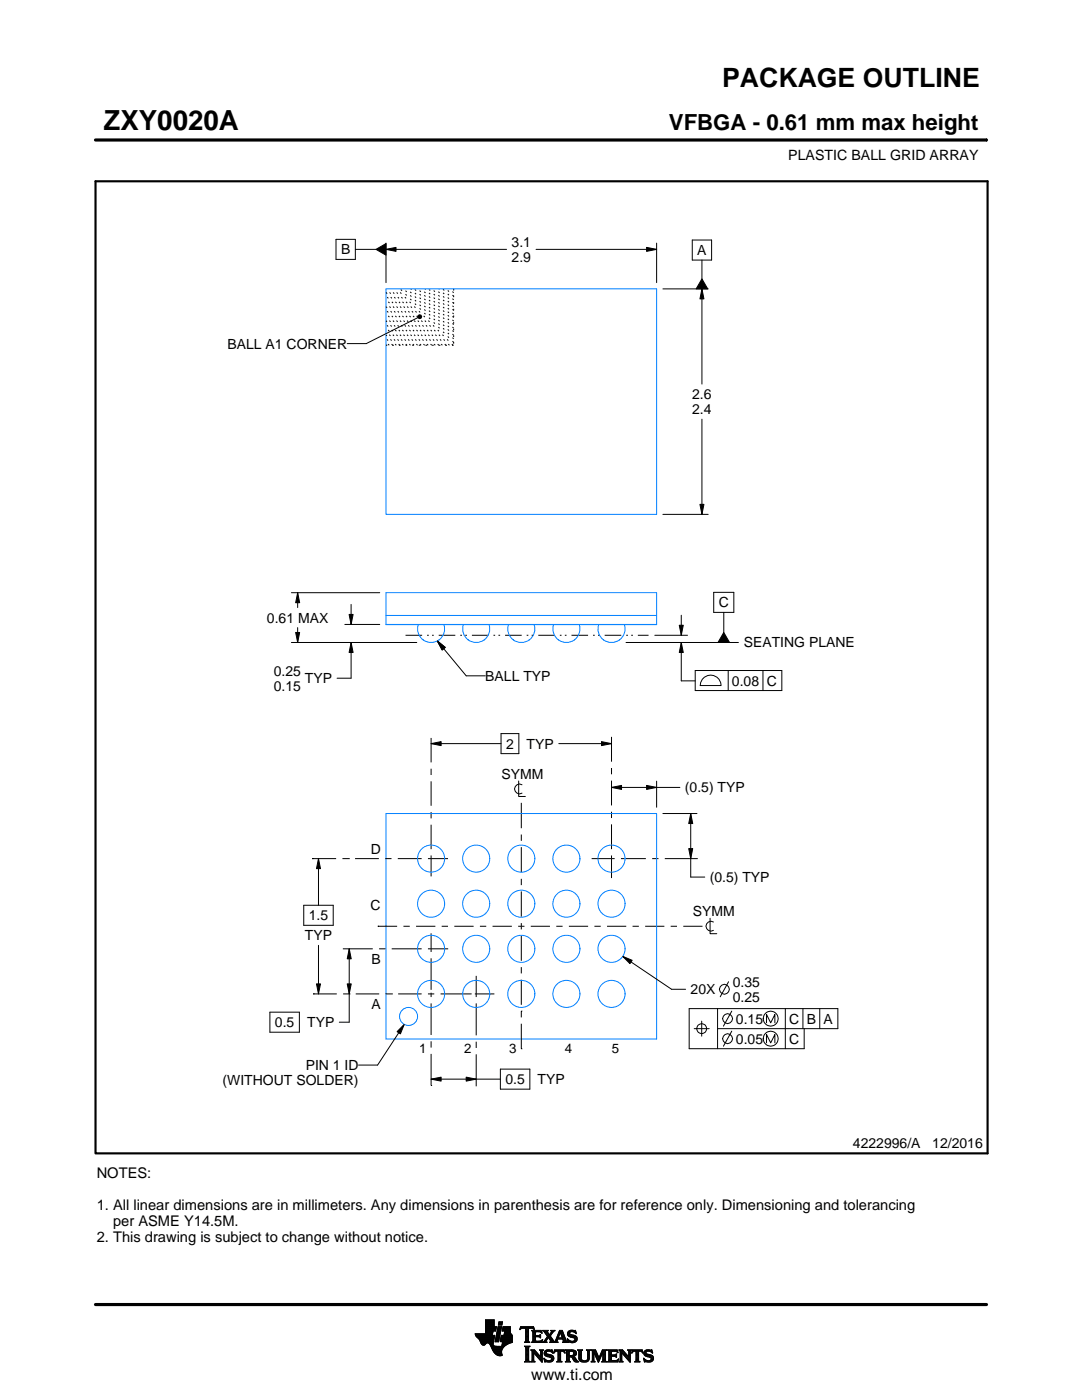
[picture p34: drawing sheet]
<svg xmlns="http://www.w3.org/2000/svg" width="216mm" height="279mm" viewBox="0 0 216 279" stroke-linecap="round" stroke-linejoin="round" font-family="sans-serif">
<defs><g id="words">
<text font-size="5.5" x="20.6" y="26">ZXY0020A</text>
<text font-size="5.3" x="144.1" y="17.4">PACKAGE OUTLINE</text>
<text font-size="4.4" x="133.5" y="26">VFBGA - 0.61 mm max height</text>
<text font-size="3.2" x="106" y="275.3">www.ti.com</text>
<g font-size="2.9">
<text x="19.3" y="235.2">NOTES:</text>
<text x="19.3" y="241.5">1. All linear dimensions are in millimeters. Any dimensions in parenthesis are for reference only. Dimensioning and tolerancing</text>
<text x="22.6" y="244.6">per ASME Y14.5M.</text>
<text x="19.3" y="247.8">2. This drawing is subject to change without notice.</text>
</g>
<g font-size="2.8">
<text x="157.3" y="32">PLASTIC BALL GRID ARRAY</text>
<text x="68" y="50.8">B</text>
<text x="102.1" y="49.3">3.1</text>
<text x="102.1" y="52.3">2.9</text>
<text x="139.1" y="50.9">A</text>
<text x="45.4" y="69.6">BALL A1 CORNER</text>
<text x="138.1" y="79.7">2.6</text>
<text x="138.1" y="82.7">2.4</text>
<text x="53.3" y="124.3">0.61 MAX</text>
<text x="143.4" y="121.2">C</text>
<text x="148.4" y="129.1">SEATING PLANE</text>
<text x="54.6" y="134.9">0.25</text>
<text x="54.6" y="137.9">0.15</text>
<text x="60.8" y="136.3">TYP</text>
<text x="96.8" y="135.9">BALL TYP</text>
<text x="146.1" y="136.8">0.08 C</text>
<text x="101" y="149.4">2</text>
<text x="105.1" y="149.4">TYP</text>
<text x="100.1" y="155.5">SYMM</text>
<text x="136.7" y="158.1">(0.5) TYP</text>
<text x="74" y="170.5">D</text>
<text x="141.6" y="176">(0.5) TYP</text>
<text x="61.6" y="183.7">1.5</text>
<text x="73.9" y="181.7">C</text>
<text x="138.3" y="182.8">SYMM</text>
<text x="60.8" y="187.7">TYP</text>
<text x="74.1" y="192.4">B</text>
<text x="146.2" y="196.9">0.35</text>
<text x="74.1" y="201.4">A</text>
<text x="137.8" y="198.4">20X</text>
<text x="146.2" y="199.9">0.25</text>
<text x="54.9" y="205">0.5</text>
<text x="61.3" y="205">TYP</text>
<text x="146.8" y="204.3">0.15</text>
<text x="146.8" y="208.3">0.05</text>
<text x="157.5" y="204.3">C B A</text>
<text x="157.5" y="208.3">C</text>
<text x="61" y="213.6">PIN 1 ID</text>
<text x="44.4" y="216.6">(WITHOUT SOLDER)</text>
<text x="100.8" y="216.4">0.5</text>
<text x="107.3" y="216.4">TYP</text>
<text x="170.2" y="229.2">4222996/A</text>
<text x="186" y="229.2">12/2016</text>
</g>
<g font-size="2.7">
<text x="83.6" y="210.2">1</text>
<text x="92.6" y="210.2">2</text>
<text x="101.6" y="210.2">3</text>
<text x="112.7" y="210.2">4</text>
<text x="122.1" y="210.2">5</text>
</g>
<text font-size=".3" x="102.7" y="28">SCALE 4.800</text>
</g></defs>
<g fill="none" stroke="#000" stroke-width=".2">
<path d="M19.1 27.9h177.7M196.8 27.7v.5M67 47.8h3.9v4h-3.9zM70.9 49.8h4.1M75 49.8l2-1.2v2.3zM77 49.8l2-.4v.8zM77 48.5v7.9M77 49.8h24.1M107 49.8h24M129 49.4l2 .4-2 .4zM131 48.5v7.9M132.3 57.7h9"/>
<path d="M138.1 47.9h3.9v4h-3.9zM140.1 57.7l.4 2h-.8zM140.1 51.9v3.8M140.1 57.7v19M140.1 55.7l1.1 2h-2.3zM83.4 63l.3-.2 .3 .1 .1 .3-.1 .3-.3 .1-.3-.2zM83.4 63.4l-10.3 5.2h-3.8M140.1 83.7v19M58.1 118.3h17.7M59.4 118.3l.4 2h-.8zM59.4 118.3v3M132.3 102.7h9"/>
<path d="M139.7 100.7h.8l-.4 2zM142.4 118.2h4v4h-4zM58.1 128.2h25.1M59 126.2h.8l-.4 2zM59.4 125.3v2.9M68.8 124.6h7M69.7 122.6h.8l-.4 2zM70.1 128.2l.4 2h-.8zM70.1 120.6v4M70.1 128.2v7.2h-2.8M87.3 127.9l1.5 1.3-.6 .5zM87.3 127.9l5.7 7h3.8"/>
<path d="M124.9 128.2h22.4M130.7 126.8h6.5M135.5 124.8h.8l-.4 2zM135.9 128.2l.4 2h-.8zM135.9 128.2v7.7h2.8M135.9 122.8v4M138.7 133.8h17.3v4h-17.3zM140.1 135.6a2.08 2.08 0 0 1 2.4-.8 2.08 2.08 0 0 1 1.4 2h-4.2l.1-.6zM144.4 122.2v4M144.4 126.2l1.2 2h-2.3zM145.3 133.8v4M152.2 133.8v4"/>
<path d="M86 148.4l2-.4v.8zM86 147.3v4.9M86 153.4v1.3M86 155.9v4.9M86 148.4h14M100 146.4h3.5v4h-3.5zM103.5 155.9v3.1h1.3M104.2 156.6a.98 .98 0 0 0-1.5 .9 .98 .98 0 0 0 1.5 .8M111.5 148.4h10.5M120 148l2 .4-2 .4zM122 157.1l2-.4v.8zM122 147.1v4.9"/>
<path d="M122 153.3v1.2M122 155.8v4.9M122 157.1h13.7M129 156.7l2 .4-2 .4zM131 155.9v5.2M62.3 171.4h.1M62.3 171.4h4.8M63.5 171.4l.4 2h-.8zM63.5 171.4v9.3M68.3 171.4h1.3M69.6 171.4h.1M70.8 171.4h4.8"/>
<path d="M76.9 171.4h1.2M79.4 171.4h4.7M85.4 171.4h4M86 162.1v1.2M86 164.6v4.9M86 170.7v4.2M104 160.2v5.1M104 166.5v1.3M104 169.1v5M104 175.4v1.2M104 177.9v5.1M118.1 171.4h4.5"/>
<path d="M122 162v1.3M122 164.5v5M122 170.7v4.5M123.9 171.4h5M130.1 171.4h1.3M132.3 162.4h6.8M132.7 171.4h6.5M137.4 169.4h.8l-.4 2zM137.8 162.4l.4 2h-.8zM137.8 162.4v12.6h2.8M60.6 180.7h5.9v4h-5.9zM62.5 198.4h.1"/>
<path d="M62.5 198.4h4.7M63.1 196.4h.8l-.4 2zM63.5 188.7v9.7M68.4 189.4h6M68.5 198.4h1.2M69.3 196.4h.8l-.4 2zM69.7 189.4l.4 2h-.8zM69.7 189.4v14.6h-2M69.7 198.4h.1M71 198.4h4.7M75.4 184.9h.1M75.4 184.9h3.8"/>
<path d="M75.6 189.4h1.3M76.9 198.4h1.3M78.2 189.4h5.9M78.2 198.4h.1M79.4 198.4h4.7M80.5 184.9h1.3M83 184.9h3.9M85.4 198.4h1.2M85.4 189.4h4M86 186.3v3.7M86 191.2v6.3M86 198.1v.9"/>
<path d="M87.9 198.4h6.2M88.1 184.9h1.3M90.6 184.9h3.9M94.7 198.4h3.9M95 194.8v4.2M95.8 184.9h1.2M98.3 184.9h3.8M103.4 184.9h1.2M104 184.2v1.3M104 186.7v5M104 193v1.3M104 195.5v5"/>
<path d="M105.9 184.9h3.8M111 184.9h1.3M113.5 184.9h3.9M118.6 184.9h1.3M121.1 184.9h3.9M124.3 190.9l1.8 .8-.4 .6zM124.3 190.9l9.7 6.5h2.8M126.2 184.9h1.3M128.7 184.9h3.9M133.8 184.9h1.3M136.3 184.9h3.9M141.7 183.3v3h1.3"/>
<path d="M142.4 184a.98 .98 0 0 0-1.5 .8 .98 .98 0 0 0 1.5 .9M145.4 195.9l-1.7 3M53.9 202h5.8v4h-5.8zM80.7 204.4l-.8 1.9-.7-.4zM80.7 204.4l-5.4 8.2h-3.8M86 215.4l2-.4v.8zM86 216.6h.1M86 200.2v6.4M86 207.8v1.3M86 210.3v6.3M86 215.4h13.8M93 215l2 .4-2 .4z"/>
<path d="M95 200.2v6.4M95 207.9v1.2M95 210.4v6.4M99.8 213.4h5.9v4h-5.9zM104 201.8h.1M104 209.3h.1M104 201.8v1.2M104 204.3v5M138.5 205.3h3M140 203.8v3M143.2 205.3h24v-4h-29.7v8h23v-4M143.2 201.3v8"/>
<path d="M146 201.8l-1.7 3M146 205.8l-1.7 3M153 204.1v-1.6l.8 1.6 .8-1.6v1.6M153 208.1v-1.6l.8 1.6 .8-1.6v1.6M156.7 201.3v8M160.2 201.3v4M163.6 201.3v4M94.8 266.2h3.5M94.8 266.3h3.5M94.9 266.4h3.3M94.9 266.5h3.8l-.2 1.2M94.9 266.5h3.8"/>
<path d="M95 266.6h3.7M95 266.7h3.7M95.1 266.8h3.6M95.2 266.9h3.4M95.3 267h3.3M95.4 267.1h3.2M95.5 267.2h3.1M95.6 267.3h3M95.7 267.4h2.8M95.7 267.5h2.8M95.8 267.6h2.7M95.8 267.7h2.7"/>
<path d="M95.9 267.8h2.6M95.9 267.9h2.5M95.9 268h2.5M96 268h1.1M96 268.1h1M96.1 268.2h.8M96.1 268.3h.7M96.2 268.4h.6M96.3 268.4h.4M96.9 266.1h1.4M96.9 266h1.4M96.9 265.9h1.4"/>
<path d="M96.9 265.8h1.5M96.9 265.7h1.5M96.9 264.7l2.2 .1-.2 .9h-.5l-.2 .8M96.9 265.6h2M96.9 265.5h2M96.9 265.4h2M96.9 265.3h2.1M96.9 265.2h2.1M96.9 265.1h2.1M96.9 265h2.1M96.9 264.9h2.1M96.9 264.8h2.2"/>
<path d="M96.9 264.6h1.7M96.9 264.5h1.7M96.9 264.4h1.7M96.9 264.3h1.7M96.9 264.2h1.7M96.9 264.1h1.7M96.9 264h1.7M96.9 263.9h1.7M96.9 263.8h1.7M96.9 263.7h1.7M96.9 263.6h1.7M96.9 263.5h1.7"/>
<path d="M96.9 263.4h1.7M97.5 268h.9M97.6 268.1h.8M97.7 268.2h.7M97.7 268.3h.7M97.8 268.4h.6M97.9 268.5h.6M97.9 268.6h.7M98 268.7h1.1M98 268.8h2.6M98 268.8h2.5M98.1 268.9h2.3"/>
<path d="M98.1 269h2.3M98.1 269.1h2.2M98.2 269.2h2.1M98.2 269.2h2M98.2 269.3h2M98.3 269.4h1.9M98.3 269.5h1.8M98.4 269.6h1.7M98.4 268v.4l.3 .2 2 .1M98.5 269.7h1.6M98.5 267.7l-.1 .3M98.5 269.8h1.6"/>
<path d="M98.6 269.9h1.5M98.6 264.8v-1.4h-1.7v2.8h-2.1l.1 .3 .7 .8 .7 1.1 .3 .1 .6-.5 .4 .1 1 1.8 .8 .6h.8l-.1-1 .8-1M98.6 270h1.5M98.7 270h1.4M98.8 270.1h1.3M98.8 267.7h.7M98.8 267.6h.7M98.8 267.5h.7M98.9 270.2h1.2M98.9 267.4h.7M98.9 267.3h.7M98.9 267.2h.7"/>
<path d="M98.9 267.1h.7M98.9 267h.7M98.9 270.3h1.3M99 266.9h.6M99 266.9h.7M99 266.8h.7M99 266.7h.7M99 266.6h.7M99 266.5h.7M99.1 270.4h1.1M99.1 266.4h.7M99.1 266.3h.7"/>
<path d="M99.1 266.2h.7M99.1 266.1h.7M99.1 266h.7M99.2 265.9h.7M99.2 265.8h.7M99.2 270.4h1M99.2 265.7h.7M99.2 265.6h.7M99.2 265.5h.7M99.3 265.4h.6M99.3 265.4h.7M99.3 265.3h.7"/>
<path d="M99.3 265.2h.7M99.3 265.1h.7M99.3 265h.7M99.4 270.5h.8M99.4 264.9h.7M99.4 264.8h.7M99.4 264.8h.7l-.6 3h-.7zM99.4 264.5l.2-.7h.7l-.2 .7h-.7M99.5 264.4h.6M99.5 264.3h.7M99.5 264.2h.7M99.5 264.1h.7"/>
<path d="M99.5 264h.7M99.5 263.9h.7M99.6 263.8h.7M99.8 270.6h.1M99.8 267.7h2.4M99.8 267.6h2.4M99.8 267.5h2.4M99.9 267.4h2.3M99.9 267.3h2.3M99.9 267.2h2.3M99.9 267.1h2.3M99.9 267h2.3"/>
<path d="M99.9 266.9h2.3M100 266.9h2.2M100 266.8h2.2M100 266.7h2.2M100 266.6h2.2M100 266.5h2.2M100.1 268.6h.7M100.2 268.5h.7M100.2 268.4h.8M100.2 268.4h.9M100.2 268.3h1M100.2 268.2h1.2"/>
<path d="M100.2 265.6h1.6M100.2 268.1h1.4M100.2 265.5h1.6M100.2 268h1.6M100.3 265.4h1.5M100.3 268h1.7M100.3 267.9h1.9M100.3 265.3h1.5M100.3 267.8h1.9M100.3 265.2h1.5M100.3 265.1h1.5M100.3 265h1.5"/>
<path d="M100.4 264.9h1.4M100.4 264.8h1.4M100.6 266.5l.1-.8h-.5l.2-.9h1.4l.1 1.1 .3 .6v1.4l-1.3 .6M100.6 266.4h1.5M100.6 266.3h1.4M100.6 266.2h1.4M100.6 266.1h1.3M100.7 266h1.2M100.7 265.9h1.2M100.7 265.8h1.1M100.7 265.7h1.1M102.2 266.5h-2.2l-.2 1.1 .5 .2-.2 .9"/>
<path d="M103.7 265.3h.1M103.8 265.2h.2M103.8 265h2.8M103.8 264.9h2.7M103.9 264.8h2.6M104.7 267.8h1M104.7 271.8h1.1M104.7 268.7h1M104.8 267.7h.7M104.8 271.7h.8M104.9 265.2h.6M104.9 268.9h.6"/>
<path d="M104.9 267.6h.6M104.9 267.5l-.2 .3M104.9 267.5h.6M104.9 267.4h.6M104.9 267.3h.6M104.9 267.2h.6M104.9 267.1h.6M104.9 267h.6M104.9 266.8h.6M104.9 266.7h.6M104.9 266.6h.6M104.9 266.5h.6"/>
<path d="M104.9 266.4h.6M104.9 266.3h.6M104.9 266.2h.6M104.9 266.1h.6M104.9 265.9h.6M104.9 265.8h.6M104.9 265.7h.6M104.9 265.6h.6M104.9 265.5h.6M104.9 265.4h.6M104.9 265.3h.6M104.9 271.5h.6"/>
<path d="M104.9 269h.6M104.9 271.4h.6M104.9 271.4v-2.4l-.2-.4h1.1l-.3 .4v2.4M104.9 271.4l-.2 .4h1.1l-.3-.4M104.9 271.3h.6M104.9 271.2h.6M104.9 271.1h.6M104.9 271h.6M104.9 270.9h.6M104.9 270.8h.6M104.9 270.6h.6M104.9 270.5h.6"/>
<path d="M104.9 270.4h.6M104.9 270.3h.6M104.9 270.2h.6M104.9 270.1h.6M104.9 270h.6M104.9 269.9h.6M104.9 269.8h.6M104.9 269.6h.6M104.9 269.5h.6M104.9 269.4h.6M104.9 269.3h.6M104.9 269.2h.6"/>
<path d="M104.9 269.1h.6M105.5 267.5l.2 .3M105.5 267.5v-2.3l.7-.1 .4 .3-.1-.6h-2.6l-.1 .6 .4-.3 .7 .1v2.3M105.7 267.8h-1M105.9 271.8h.8M105.9 269.4h.8M106.1 269.5h.7M106.1 267.8h2M106.1 271.7h.5M106.2 269.6h.7M106.2 271.5h.3M106.2 265.6h1.8"/>
<path d="M106.2 269.8h.8M106.2 271.4h.3M106.2 271.4l-.3 .4h.8l-.2-.4M106.2 271.3h.3M106.2 271.2h.3M106.2 271.1h.3M106.2 271h.3M106.2 270.9h.3M106.2 270.8h.3M106.2 270.6h.3M106.2 270.5h.3M106.2 270.4h.3"/>
<path d="M106.2 270.3h.3M106.2 270.2h.3M106.2 270.1h.3M106.2 270h1M106.2 269.9h.9M106.2 269.8v1.6M106.2 269.8l-.3-.4h.8l1.2 1.4M106.3 267.7h1.8M106.3 265.7h1.8M106.3 267.6h.6M106.3 265.8h.6M106.3 267.5l-.2 .3"/>
<path d="M106.3 267.5h.5M106.3 267.4h.5M106.3 267.3h.5M106.3 267.2h.5M106.3 267.1h.5M106.3 267h.5M106.3 266.8h.5M106.3 266.7h1.6M106.3 266.6h1.6M106.3 266.5h.5M106.3 266.4h.5M106.3 266.3h.5"/>
<path d="M106.3 266.2h.5M106.3 266.1h.5M106.3 265.9h.5M106.4 265.2h.2M106.5 270h.1M106.5 270v1.4M106.5 265.3h.1M106.6 270.1h.7M106.7 270.2h.7M106.8 270.3h.7M106.8 265.9l.2-.1h.6l.6 .2-.2-.5h-1.9l.2 .3v1.7M106.8 265.9v.6h.8l.3-.2v.7"/>
<path d="M106.9 270.4h.7M107 270.5h.7M107.1 270.6h.7M107.2 270.8h1M107.3 270.9h.9M107.4 271h.8M107.5 271.1h.7M107.6 271.2h.6M107.6 266.5h.3M107.7 271.3h.5M107.7 269.4h.7M107.7 266.8h.2"/>
<path d="M107.7 267.6h.5M107.8 266.4h.1M107.8 271.4h.4M107.8 267h.1M107.8 265.8h.3M107.8 269.5h.5M107.9 271.5h.3M107.9 269.6h.3M107.9 267l-.3-.2h-.8l.1 .8h.9l.5-.2M107.9 269.8h.3M107.9 270.6h.3M107.9 270.5h.3"/>
<path d="M107.9 270.4h.3M107.9 270.3h.3M107.9 270.2h.3M107.9 270.1h.3M107.9 270h.3M107.9 269.9h.3M107.9 269.8v1M107.9 269.8l-.2-.4h.7l-.2 .4M108 271.7h.2M108 265.9h.1M108 267.5h.2M108.1 271.8h.1"/>
<path d="M108.1 266.1h.1M108.2 267.4h.1M108.2 269.8v2.1l-1.7-1.9M108.2 267.8h.9M108.3 267.4l-.2 .5-2-.1M108.3 265.6h1M108.5 267.7h.5M108.5 271.1l.8 .4h.5l.2-.1-.1-.4-1-.4-.3-.3 .1-.7 .7-.2 .6 .1 .2-.1 .1 .6-.9-.3-.3 .1-.1 .3 1.3 .4 .2 .6M108.5 271.1h.1M108.5 265.7h.7M108.5 271.2h.2M108.6 271.3h.2"/>
<path d="M108.6 270.1h.4M108.6 270h.4M108.6 270.2h.6M108.6 267.6h.4M108.6 271.4h.4M108.6 269.9h.4M108.6 270.3h1M108.6 265.8h.7M108.6 271.5h.8M108.6 269.8h.5M108.7 271.7h1.5M108.7 270.4h1.3"/>
<path d="M108.7 267.5h.3M108.7 271.8h.1M108.7 265.9h.6M108.7 269.6h1.5M108.8 267.4h.3M108.8 270.5h1.5M108.8 266.1h.6M108.8 269.5h1.4M108.8 267.3h.4M108.9 266.2h.6M108.9 267.2h.4M108.9 266.3h.6"/>
<path d="M108.9 270.6h1.5M109 267.1h.3M109 266.4h1M109.1 271.8h.9M109.1 269.4h.7M109.1 267h.9M109.1 266.5h.8M109.1 267.8h-.9M109.2 266.8h.8M109.2 266.6h.6M109.2 266.7h.7M109.2 266.7l-.6 .9-.4 .2"/>
<path d="M109.3 270.8h1.1M109.5 267.1h.6M109.6 267.2h.6M109.7 271.5h.7M109.7 267.3h.6M109.7 267.8l.2-.2-.5-.7-.4 .8 .1 .1M109.7 267.8h1.6M109.7 266.3h.4M109.7 267.4h.6M109.8 270.9h.7M109.8 266.2h.3M109.8 266.6l.9 1.2 1-2.3h.5l.8 2.1 .3 .2"/>
<path d="M109.8 267.5h.6M109.9 266.1h.3M109.9 269.8h.4M109.9 267.6h.6M109.9 267.7h.7M109.9 271.4h.5M109.9 265.9h.4M110 271h.5M110 265.6h.7M110 265.9l-.4 .5-.4-.6 .2-.3h-1.1l.9 1.2M110 265.9l.1-.2-.2-.2h.8l-.9 1.1M110 271.3h.5"/>
<path d="M110 265.8h.4M110 271.1h.5M110 271.2h.5M110.1 269.4h.1M110.1 265.7h.4M110.1 269.9h.2M110.2 270h.1M110.5 270h.1M110.5 269.9h.2M110.5 271.1l-.2 .5-.8 .3-.6-.2-.2 .1-.2-.7M110.5 269.8h.3M110.6 269.6h2.1"/>
<path d="M110.6 269.5h2M110.6 269.4h2M110.7 267.7h.5M110.8 267.6h.4M110.9 267.5h.3M110.9 267.4h.3M111 267.3h.3M111 267.2h1.8M111 267.1h1.8M111.1 267h.3M111.1 271.8h1M111.1 266.8h.4"/>
<path d="M111.2 266.7h.3M111.2 267.5l.1-.2h1l.1 .2M111.2 267.5v.3h.1M111.2 266.6h.3M111.3 266.5h.3M111.3 271.7h.6M111.3 266.4h.3M111.3 271.5h.6M111.3 267.8h-1.6M111.3 269.8h.6M111.4 266.3h.3M111.4 271.4h.5"/>
<path d="M111.4 271.4l-.1-1.7h-.4l-.4 .4 .2-.7h1.9l.1 .7-.3-.4h-.5v1.7M111.4 270.5h.5M111.4 270.4h.5M111.4 270.3h.5M111.4 270.2h.5M111.4 270.1h.5M111.4 270h.5M111.4 269.9h.5M111.4 271.4l-.3 .4h1l-.2-.4M111.4 271.3h.5M111.4 271.2h.5M111.4 271.1h.5"/>
<path d="M111.4 271h.5M111.4 270.9h.5M111.4 270.8h.5M111.4 270.6h.5M111.4 266.2h.3M111.4 266.1h.4M111.5 265.9h.9M111.5 265.8h.8M111.6 265.7h.7M111.6 265.6h.6M111.8 265.9l.4 1.1h-.8zM111.9 266.1h.5"/>
<path d="M111.9 266.2h.5M111.9 266.3h.6M112 266.4h.5M112 266.5h.6M112.1 266.6h.5M112.1 266.7h.6M112.1 266.8h.6M112.2 267h.5M112.2 267.8h1.1M112.3 267.3h.6M112.3 267.4h.6M112.4 267.5h.6"/>
<path d="M112.4 267.5v.3h-.2M112.4 269.8h.3M112.4 267.6h.6M112.4 267.7h.7M112.6 269.9h.1M112.6 270h.2M112.8 271.8h1M112.8 269.4h1.6M113 269.5h1.7M113 271.7h.7M113 269.6h1.9M113 271.5h.6"/>
<path d="M113 269.8h.6M113 271.4h.6M113 271.4l-.2 .4h1l-.2-.4M113 271.3h.6M113 271.2h.6M113 271.1h.6M113 271h.6M113 270.9h.6M113 270.8h1.5M113 270.6h1.6M113 270.5h1.8M113 270.4h.6"/>
<path d="M113 270.3h.6M113 270.2h.6M113 270.1h.6M113 270h.6M113 269.9h.6M113 269.8v1.6M113 269.8l-.2-.4h1.4l.6 .2 .2 .3v.4l-.2 .3-.4 .1M113.2 267.3h.2M113.2 267.4h.3M113.2 266.2h.5M113.2 266.3h.6M113.2 266.1h.5"/>
<path d="M113.3 267.5h.3M113.3 267.8h-1.1M113.3 266.4h.9M113.3 265.9h.4M113.3 267.6h.6M113.3 266.5h1.3M113.3 267.7h1.6M113.3 265.8h.5M113.3 267.8h.2M113.4 266.6h1.5M113.4 265.7h1.5M113.4 265.7l.5-.2 .7 .1 .2-.1 .1 .7-.7-.4h-.4l-.1 .3 .1 .2 .9 .2 .4 .3 .1 .5-.3 .5-.6 .2-.7-.2-.2 .1-.2-.7 .9 .5 .5-.1 .1-.3-.2-.3-1.1-.4-.2-.4z"/>
<path d="M113.5 266.7h1.5M113.5 265.6h1.4M113.6 271.4v-.6h.4l.7 1h.8M113.6 269.9l.1-.2 .7 .2v.4l-.4 .2M113.6 269.9v.6M113.7 267.8h1.1M113.8 266.8h1.3M113.8 265.5h.6M114 268h.4M114.1 270.9h.6M114.2 271h.6M114.2 271.1h.7"/>
<path d="M114.3 271.2h.6M114.3 267h.8M114.3 269.8h.7M114.3 270.4h.6M114.4 271.3h.6M114.4 270.7l1.1 1.1M114.4 270.7h.1M114.4 271.4h.7M114.4 269.9h.6M114.4 270.3h.6M114.5 267.6h.5M114.5 270.2h.5"/>
<path d="M114.5 270h.5M114.5 265.8h.4M114.5 270.1h.5M114.5 271.5h.7M114.6 271.7h.7M114.6 267.1h.6M114.6 267.5h.5M114.7 267.2h.5M114.7 267.4h.5M114.7 265.9h.3M114.7 267.3h.5M114.7 271.8h.8"/>
<path d="M114.8 266.1h.2M114.9 266.2h.1M115.3 269.4h.9M115.4 269.5h.7M115.5 269.6h.5M115.5 269.8h.5M115.5 269.8v1.4l.4 .5 .6 .2 .7-.1 .3-.3 .1-.5M115.5 271h.5M115.5 270.9h.5M115.5 270.8h.5M115.5 270.6h.5M115.5 270.5h.5"/>
<path d="M115.5 270.4h.5M115.5 270.3h.5M115.5 270.2h.5M115.5 270.1h.5M115.5 270h.5M115.5 269.9h.5M115.5 269.8l-.2-.4h.9l-.2 .4M115.5 271.1h.5M115.5 271.2h.5M115.5 271.3h.6M115.6 271.4h.6M115.7 271.5h.8"/>
<path d="M115.8 271.7h1.5M116 271l.2 .4 .5 .2 .4-.2 .2-.4M116 269.8v1.2M116 271.8h1.1M116.8 271.5h.6M117 269.4h.8M117.1 271.4h.4M117.2 269.5h.5M117.2 271.3h.4M117.2 269.6h.4M117.2 271.2h.4M117.2 271.1h.4"/>
<path d="M117.3 269.8h.3M117.3 271h.3M117.3 270.9h.3M117.3 270.8h.3M117.3 270.6h.3M117.3 270.5h.3M117.3 270.4h.3M117.3 270.3h.3M117.3 270.2h.3M117.3 270.1h.3M117.3 270h.3M117.3 269.9h.3"/>
<path d="M117.6 269.8l.2-.4h-.8l.2 .3 .1 1.3M117.6 269.8v1.2M118 271.8h.7M118 269.4h.8M118.1 269.5h.8M118.1 271.7h.5M118.2 269.6h.7M118.2 271.5h.3M118.2 269.8h.8M118.2 271.4h.3M118.2 269.8l-.2-.4h.8l.7 1.6 .7-1.6h.9l-.3 .4M118.2 271.4l-.2 .4h.7l-.2-.4"/>
<path d="M118.2 271.3h.3M118.2 271.2h.3M118.2 271.1h.3M118.2 271h.3M118.2 270.9h.3M118.2 270.8h.3M118.2 270.6h.3M118.2 270.5h.3M118.2 270.4h.3M118.2 270.3h.3M118.2 270.2h.3M118.2 270.1h.3"/>
<path d="M118.2 270h.9M118.2 269.9h.8M118.2 269.8v1.6M118.6 270.1h.5M118.6 270.2h.6M118.7 270.3h.5M118.7 270.4h.6M118.8 270.5h.5M118.8 270.6h.6M118.9 270.8h.5M118.9 270.9h.6M119 271h.8"/>
<path d="M119 271.1h.8M119.1 271.2h.6M119.1 271.3h.6M119.2 271.4h.4M119.2 271.5h.4M119.3 271.7h.2M119.3 271.8h.2M119.6 270.9h.3M119.6 270.8h.3M119.7 270.6h.3M119.7 270.5h.3M119.8 270.4h.3"/>
<path d="M119.8 270.3h.3M119.9 270.2h.3M119.9 270.1h.3M120 270h.8M120 269.9h.8M120 269.8h.8M120.1 271.8h1M120.1 269.6h.7M120.1 269.5h.8M120.2 269.4h.9M120.2 271.7h.7M120.3 271.5h.5"/>
<path d="M120.3 271.4h.5M120.3 271.4l-.2 .4h1l-.3-.4M120.3 271.4v-1.5l-.9 2-.9-2v1.5M120.3 271.3h.5M120.3 271.2h.5M120.3 271.1h.5M120.3 271h.5M120.3 270.9h.5M120.3 270.8h.5M120.3 270.6h.5M120.3 270.5h.5M120.3 270.4h.5"/>
<path d="M120.3 270.3h.5M120.3 270.2h.5M120.3 270.1h.5M120.8 269.8v1.6M121.2 271.8h2M121.2 269.4h1.9M121.4 269.5h1.8M121.4 271.7h1.9M121.5 269.6h1.7M121.5 271.5h1.8M121.5 269.8h.5M121.5 271.4h.5"/>
<path d="M121.5 269.8l-.3-.4h1.9l.2 .6M121.5 269.9h.5M121.5 269.8v1.6M121.5 271.3h.5M121.5 271.2h.5M121.5 271.1h.5M121.5 271h.5M121.5 270.9h.5M121.5 270.8h.5M121.5 270.6h1.5M121.5 270.5h1.5M121.5 270.4h1.5"/>
<path d="M121.5 270.3h.5M121.5 270.2h.5M121.5 270.1h.5M121.5 270h.5M122.6 270.4l.4-.2v.7l-.2-.2h-.8v.7l.2 .1M122.9 270.8h.1M122.9 270.3h.1M123 269.8h.3M123.1 271.4h.3M123.2 269.9h.1M123.3 270h.1M123.3 270l-.4-.3h-.8l-.1 .7"/>
<path d="M123.3 271.3h.1M123.4 271.2h.1M123.4 271.2l-.2 .6h-2l.3-.4M123.4 271.2l-.3 .3h-.4M123.5 271.8h.8M123.5 269.4h.7M123.6 269.5h.7M123.7 271.7h.5M123.7 269.6h.7M123.7 271.5h.4M123.7 269.8h.8M123.7 271.4h.4"/>
<path d="M123.7 271.4l-.2 .4h.8l-.2-.4M123.7 271.3h.4M123.7 271.2h.4M123.7 271.1h.4M123.7 271h.4M123.7 270.9h.4M123.7 270.8h.4M123.7 270.6h.4M123.7 270.5h.4M123.7 270.4h.4M123.7 270.3h.4M123.7 270.2h.4"/>
<path d="M123.7 270.1h.4M123.7 270h1M123.7 269.9h.9M123.7 269.8v1.6M123.7 269.8l-.2-.4h.7l1.2 1.4 .1-1M124.1 270v1.4M124.1 270h.1M124.2 270.1h.6M124.2 270.2h.7M124.3 270.3h.7M124.4 270.4h.7M124.5 270.5h.7"/>
<path d="M124.6 270.6h.7M124.7 270.8h1.1M124.8 270.9h1M124.9 271h.9M125 271.1h.8M125.1 271.2h.7M125.2 271.3h.6M125.2 269.4h.8M125.3 271.4h.5M125.4 269.5h.5M125.4 271.5h.4M125.4 269.6h.4"/>
<path d="M125.5 269.8h.3M125.5 269.8l-.3-.4h.8l-.2 .4M125.5 270.4h.3M125.5 270.3h.3M125.5 270.2h.3M125.5 270.1h.3M125.5 270h.3M125.5 269.9h.3M125.5 270.6h.3M125.5 270.5h.3M125.5 271.7h.3M125.6 271.8h.2"/>
<path d="M125.8 269.8v2.1l-1.7-1.9M126 270h.1M126.1 269.9h.1M126.1 269.8h.3M126.1 269.6h2.1M126.2 269.5h2M126.2 269.4h2M126.6 271.8h1.1M126.9 271.7h.6M126.9 271.5h.5M126.9 269.8h.5M126.9 271.4h.5"/>
<path d="M126.9 271.4v-1.7h-.5l-.3 .4 .1-.7h1.9l.2 .7-.4-.4h-.5v1.7M126.9 270.5h.5M126.9 270.4h.5M126.9 270.3h.5M126.9 270.2h.5M126.9 270.1h.5M126.9 270h.5M126.9 269.9h.5M126.9 271.4l-.3 .4h1.1l-.3-.4M126.9 271.3h.5M126.9 271.2h.5M126.9 271.1h.5"/>
<path d="M126.9 271h.5M126.9 270.9h.5M126.9 270.8h.5M126.9 270.6h.5M128 269.8h.3M128.1 269.9h.2M128.2 270h.1M128.4 271.1h.1M128.4 271.2h.2M128.5 271.3h.2M128.5 270.1h.4M128.5 270h.4"/>
<path d="M128.5 270.2h.6M128.5 271.4h.4M128.5 269.9h.4M128.5 270.3h1M128.5 271.5h.8M128.5 269.8h.5M128.6 271.7h1.5M128.6 270.4h1.3M128.6 271.8h.1M128.6 269.6h1.5M128.7 270.5h1.5M128.7 269.5h1.4"/>
<path d="M128.8 270.6h1.5M128.9 271.8h1M129 269.4h.7M129.1 270.8l-.6-.4 .1-.7 .5-.3 .8 .1 .2-.1 .1 .7-.8-.4-.4 .1-.1 .2 1.3 .5 .2 .6M129.1 270.8l.7 .2v.4l-.6 .1-.8-.4M129.2 270.8h1.1M129.6 271.5h.7M129.6 270.9h.8M129.8 269.8h.4M129.8 271.4h.5M129.9 271h.5M129.9 271.3h.5"/>
<path d="M129.9 271.1h.5M129.9 271.2h.5M129.9 269.4h.2M130 269.9h.2M130.1 270h.1M130.4 271.1l-.3 .5-.7 .3-.6-.2-.2 .1-.2-.7"/>
<circle cx="144.5" cy="197.4" r=".98"/>
<circle cx="140" cy="205.3" r=".99"/>
<circle cx="145.2" cy="207.3" r=".98"/>
<circle cx="145.2" cy="203.3" r=".98"/>
<circle cx="153.8" cy="203.3" r="1.49"/>
<circle cx="153.8" cy="207.3" r="1.49"/>
</g>
<g fill="#000">
<path d="M75 49.8l2-1.2v2.3zM77 49.8l2-.4v.8zM129 49.4l2 .4-2 .4zM140.1 57.7l.4 2h-.8zM140.1 55.7l1.1 2h-2.3zM83.4 63l.3-.2 .3 .1 .1 .3-.1 .3-.3 .1-.3-.2zM59.4 118.3l.4 2h-.8zM139.7 100.7h.8l-.4 2zM59 126.2h.8l-.4 2zM69.7 122.6h.8l-.4 2zM70.1 128.2l.4 2h-.8zM87.3 127.9l1.5 1.3-.6 .5z"/>
<path d="M135.5 124.8h.8l-.4 2zM135.9 128.2l.4 2h-.8zM144.4 126.2l1.2 2h-2.3zM86 148.4l2-.4v.8zM120 148l2 .4-2 .4zM122 157.1l2-.4v.8zM129 156.7l2 .4-2 .4zM63.5 171.4l.4 2h-.8zM137.8 162.4l.4 2h-.8zM137.4 169.4h.8l-.4 2zM63.1 196.4h.8l-.4 2zM69.3 196.4h.8l-.4 2z"/>
<path d="M69.7 189.4l.4 2h-.8zM124.3 190.9l1.8 .8-.4 .6zM80.7 204.4l-.8 1.9-.7-.4zM86 215.4l2-.4v.8zM93 215l2 .4-2 .4z"/>
</g>
<path d="M19.1 36.2h178v194h-178z" fill="none" stroke="#000" stroke-width=".43"/>
<path d="M19 27.9h177.8M19 260.3h177.8" fill="none" stroke="#000" stroke-width=".63"/>
<g fill="none" stroke="#0080ff" stroke-width=".2">
<path d="M77 57.7h54v45h-54zM77 118.3h54v6.4h-54zM77 124.6h54M77 122.8h54M83.5 124.7a2.7 2.7 0 0 0 2.5 3.5 2.7 2.7 0 0 0 2.6-3.5M92.5 124.7a2.7 2.7 0 0 0 2.5 3.5 2.7 2.7 0 0 0 2.6-3.5M101.5 124.7a2.7 2.7 0 0 0 2.5 3.5 2.7 2.7 0 0 0 2.6-3.5M110.5 124.7a2.7 2.7 0 0 0 2.5 3.5 2.7 2.7 0 0 0 2.6-3.5M119.5 124.7a2.7 2.7 0 0 0 2.5 3.5 2.7 2.7 0 0 0 2.6-3.5M77 162.4h54v45h-54z"/>
<circle cx="86" cy="171.4" r="2.7"/>
<circle cx="95" cy="171.4" r="2.7"/>
<circle cx="104" cy="171.4" r="2.7"/>
<circle cx="113" cy="171.4" r="2.7"/>
<circle cx="122" cy="171.4" r="2.7"/>
<circle cx="86" cy="180.4" r="2.7"/>
<circle cx="86" cy="198.4" r="2.7"/>
<circle cx="86" cy="189.4" r="2.7"/>
<circle cx="95" cy="198.4" r="2.7"/>
<circle cx="95" cy="180.4" r="2.7"/>
<circle cx="95" cy="189.4" r="2.7"/>
<circle cx="104" cy="198.4" r="2.7"/>
<circle cx="104" cy="180.4" r="2.7"/>
<circle cx="104" cy="189.4" r="2.7"/>
<circle cx="113" cy="180.4" r="2.7"/>
<circle cx="113" cy="198.4" r="2.7"/>
<circle cx="113" cy="189.4" r="2.7"/>
<circle cx="122" cy="198.4" r="2.7"/>
<circle cx="122" cy="180.4" r="2.7"/>
<circle cx="122" cy="189.4" r="2.7"/>
<circle cx="81.5" cy="202.9" r="1.8"/>
</g>
<g fill="none" stroke="#000" stroke-width=".2" stroke-dasharray=".3 1" stroke-linecap="butt">
<path d="M90.5 57.7v11.2M90.5 59.8l-2.2-2.1M90.5 59.1l-1.5-1.4M90.5 58.4l-.8-.7M77.7 68.9l-.7-.6M78.4 68.9l-1.4-1.3M79.1 68.9l-2.1-2.1M79.8 68.9l-2.8-2.8M80.5 68.9l-3.5-3.5M81.2 68.9l-4.2-4.2M81.9 68.9l-4.9-4.9M82.6 68.9l-5.6-5.6"/>
<path d="M83.3 68.9l-6.3-6.3M84 68.9l-7-7M84.7 68.9l-7.7-7.7M85.4 68.9l-8.4-8.4M86.1 68.9l-9.1-9.1M86.9 68.9l-9.9-9.8M87.6 68.9l-10.6-10.5M88.3 68.9l-11.3-11.2M89 68.9l-11.3-11.2M89.7 68.9l-11.3-11.2M90.4 68.9l-11.3-11.2M90.5 68.3l-10.7-10.6"/>
<path d="M90.5 67.6l-9.9-9.9M90.5 66.9l-9.2-9.2M90.5 66.2l-8.5-8.5M90.5 65.5l-7.8-7.8M90.5 64.8l-7.1-7.1M90.5 64.1l-6.4-6.4M90.5 63.4l-5.7-5.7M90.5 62.7l-5-5M90.5 62l-4.3-4.3M90.5 61.3l-3.6-3.6M90.5 60.5l-2.9-2.8M90.5 68.9h-13.5"/>
</g>
<path d="M80.9 126.8h48.5" fill="none" stroke="#000" stroke-width=".2" stroke-dasharray="3.3 1 .3 .7 .3 1" stroke-linecap="butt"/>
<use href="#words"/>
</svg>
